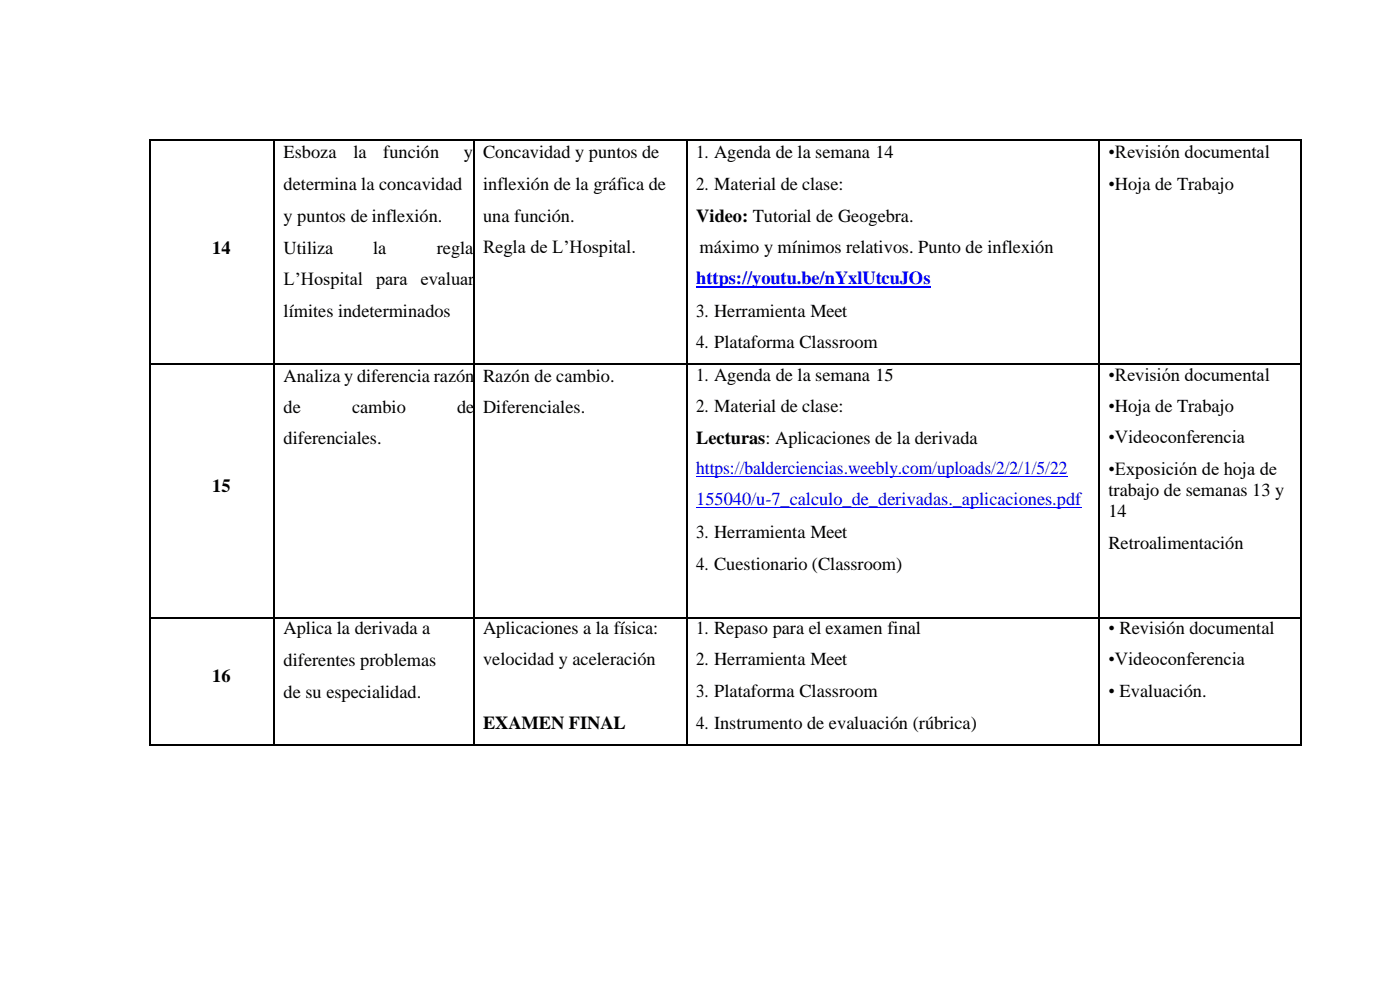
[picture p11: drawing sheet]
<svg xmlns="http://www.w3.org/2000/svg" width="297mm" height="210mm" viewBox="0 0 297 210" stroke-linecap="round" stroke-linejoin="round" font-family="sans-serif">
<defs><g id="words">
<g font-size="3.9">
<text x="60.2" y="33.6">Esboza</text>
<text x="75" y="33.6">la</text>
<text x="81.3" y="33.6">función</text>
<text x="98.4" y="33.6">y</text>
<text x="102.5" y="33.6">Concavidad y puntos de</text>
<text x="147.7" y="33.5">1. Agenda de la semana 14</text>
<text x="235.2" y="33.5">•Revisión documental</text>
<text x="60.2" y="40.3">determina la concavidad</text>
<text x="102.5" y="40.3">inflexión de la gráfica de</text>
<text x="147.7" y="40.3">2. Material de clase:</text>
<text x="235.2" y="40.3">•Hoja de Trabajo</text>
<text x="60.2" y="47">y puntos de inflexión.</text>
<text x="102.5" y="47">una función.</text>
<text x="147.7" y="47">Video: Tutorial de Geogebra.</text>
<text x="45" y="53.8">14</text>
<text x="60.2" y="53.8">Utiliza</text>
<text x="79.2" y="53.8">la</text>
<text x="92.7" y="53.8">regla</text>
<text x="102.5" y="53.6">Regla de L’Hospital.</text>
<text x="148.4" y="53.7">máximo y mínimos relativos. Punto de inflexión</text>
<text x="60.2" y="60.5">L’Hospital</text>
<text x="79.8" y="60.5">para</text>
<text x="89.2" y="60.5">evaluar</text>
<text x="60.2" y="67.2">límites indeterminados</text>
<text x="147.7" y="67.1">3. Herramienta Meet</text>
<text x="147.7" y="73.8">4. Plataforma Classroom</text>
<text x="60.2" y="81">Analiza y diferencia razón</text>
<text x="102.5" y="81">Razón de cambio.</text>
<text x="147.7" y="80.8">1. Agenda de la semana 15</text>
<text x="235.2" y="80.8">•Revisión documental</text>
<text x="60.2" y="87.6">de</text>
<text x="74.7" y="87.6">cambio</text>
<text x="97" y="87.6">de</text>
<text x="102.5" y="87.5">Diferenciales.</text>
<text x="147.7" y="87.3">2. Material de clase:</text>
<text x="235.2" y="87.3">•Hoja de Trabajo</text>
<text x="60.2" y="94.2">diferenciales.</text>
<text x="147.7" y="94">Lecturas: Aplicaciones de la derivada</text>
<text x="235.2" y="94">•Videoconferencia</text>
<text x="235.2" y="100.7">•Exposición de hoja de</text>
<text x="45" y="104.2">15</text>
<text x="235.2" y="105.2">trabajo de semanas 13 y</text>
<text x="235.2" y="109.7">14</text>
<text x="147.7" y="114.2">3. Herramienta Meet</text>
<text x="235.2" y="116.4">Retroalimentación</text>
<text x="147.7" y="120.8">4. Cuestionario (Classroom)</text>
<text x="60.2" y="134.5">Aplica la derivada a</text>
<text x="102.5" y="134.5">Aplicaciones a la física:</text>
<text x="147.7" y="134.5">1. Repaso para el examen final</text>
<text x="235.2" y="134.5">• Revisión documental</text>
<text x="60.2" y="141.1">diferentes problemas</text>
<text x="102.5" y="141.1">velocidad y aceleración</text>
<text x="147.7" y="141.1">2. Herramienta Meet</text>
<text x="235.2" y="141.1">•Videoconferencia</text>
<text x="45" y="144.6">16</text>
<text x="60.2" y="147.9">de su especialidad.</text>
<text x="147.7" y="147.9">3. Plataforma Classroom</text>
<text x="235.2" y="147.9">• Evaluación.</text>
<text x="102.5" y="154.6">EXAMEN FINAL</text>
<text x="147.7" y="154.6">4. Instrumento de evaluación (rúbrica)</text>
</g>
<g font-size="3.9" fill="#00f">
<text x="147.7" y="60.1">https://youtu.be/nYxlUtcuJOs</text>
<text x="147.7" y="100.6">https://balderciencias.weebly.com/uploads/2/2/1/5/22</text>
<text x="147.7" y="107.1">155040/u-7_calculo_de_derivadas._aplicaciones.pdf</text>
</g>
</g></defs>
<path d="M147.7 60.7h49.7" fill="none" stroke="#00f" stroke-width=".38"/>
<g fill="#000">
<path d="M31.6 29.6h.4v.3h-.4z" fill-rule="evenodd"/>
<path d="M31.6 29.6h.4v.3h-.4z" fill-rule="evenodd"/>
<path d="M58 29.6h.4v.3h-.4z" fill-rule="evenodd"/>
<path d="M100.4 29.6h.3v.3h-.3z" fill-rule="evenodd"/>
<path d="M145.6 29.6h.3v.3h-.3z" fill-rule="evenodd"/>
<path d="M233.1 29.6h.4v.3h-.4z" fill-rule="evenodd"/>
<path d="M275.8 29.6h.3v.3h-.3z" fill-rule="evenodd"/>
<path d="M275.8 29.6h.3v.3h-.3z" fill-rule="evenodd"/>
<path d="M31.6 77h.4v.3h-.4z" fill-rule="evenodd"/>
<path d="M58 77h.4v.3h-.4z" fill-rule="evenodd"/>
<path d="M100.4 77h.3v.3h-.3z" fill-rule="evenodd"/>
<path d="M145.6 77h.3v.3h-.3z" fill-rule="evenodd"/>
<path d="M233.1 77h.4v.3h-.4z" fill-rule="evenodd"/>
<path d="M275.8 77h.3v.3h-.3z" fill-rule="evenodd"/>
<path d="M31.6 130.8h.4v.3h-.4z" fill-rule="evenodd"/>
<path d="M58 130.8h.4v.3h-.4z" fill-rule="evenodd"/>
<path d="M100.4 130.8h.3v.3h-.3z" fill-rule="evenodd"/>
<path d="M145.6 130.8h.3v.3h-.3z" fill-rule="evenodd"/>
<path d="M233.1 130.8h.4v.3h-.4z" fill-rule="evenodd"/>
<path d="M275.8 130.8h.3v.3h-.3z" fill-rule="evenodd"/>
<path d="M31.6 157.8h.4v.4h-.4z" fill-rule="evenodd"/>
<path d="M31.6 157.8h.4v.4h-.4z" fill-rule="evenodd"/>
<path d="M58 157.8h.4v.4h-.4z" fill-rule="evenodd"/>
<path d="M100.4 157.8h.3v.4h-.3z" fill-rule="evenodd"/>
<path d="M145.6 157.8h.3v.4h-.3z" fill-rule="evenodd"/>
<path d="M233.1 157.8h.4v.4h-.4z" fill-rule="evenodd"/>
<path d="M275.8 157.8h.3v.4h-.3z" fill-rule="evenodd"/>
<path d="M275.8 157.8h.3v.4h-.3z" fill-rule="evenodd"/>
</g>
<g fill="none" stroke="#000" stroke-width=".34">
<path d="M31.8 29.9v47.1M32 29.7h26M58.2 29.9v47.1M58.4 29.7h42M100.6 29.9v47.1M100.7 29.7h44.9M145.8 29.9v47.1M145.9 29.7h87.2M233.3 29.9v47.1M233.5 29.7h42.3M276 29.9v47.1M31.8 77.3v53.5"/>
<path d="M32 77.1h26M58.2 77.3v53.5M58.4 77.1h42M100.6 77.3v53.5M100.7 77.1h44.9M145.8 77.3v53.5M145.9 77.1h87.2M233.3 77.3v53.5M233.5 77.1h42.3M276 77.3v53.5M31.8 131.1v26.7M32 131h26"/>
<path d="M58.2 131.1v26.7M58.4 131h42M100.6 131.1v26.7M100.7 131h44.9M145.8 131.1v26.7M145.9 131h87.2M233.3 131.1v26.7M233.5 131h42.3M276 131.1v26.7M32 158h26M58.4 158h42M100.7 158h44.9"/>
<path d="M145.9 158h87.2M233.5 158h42.3"/>
</g>
<path d="M147.7 101.1h78.8M147.7 107.6h81.7" fill="none" stroke="#00f" stroke-width=".21"/>
<use href="#words"/>
</svg>
